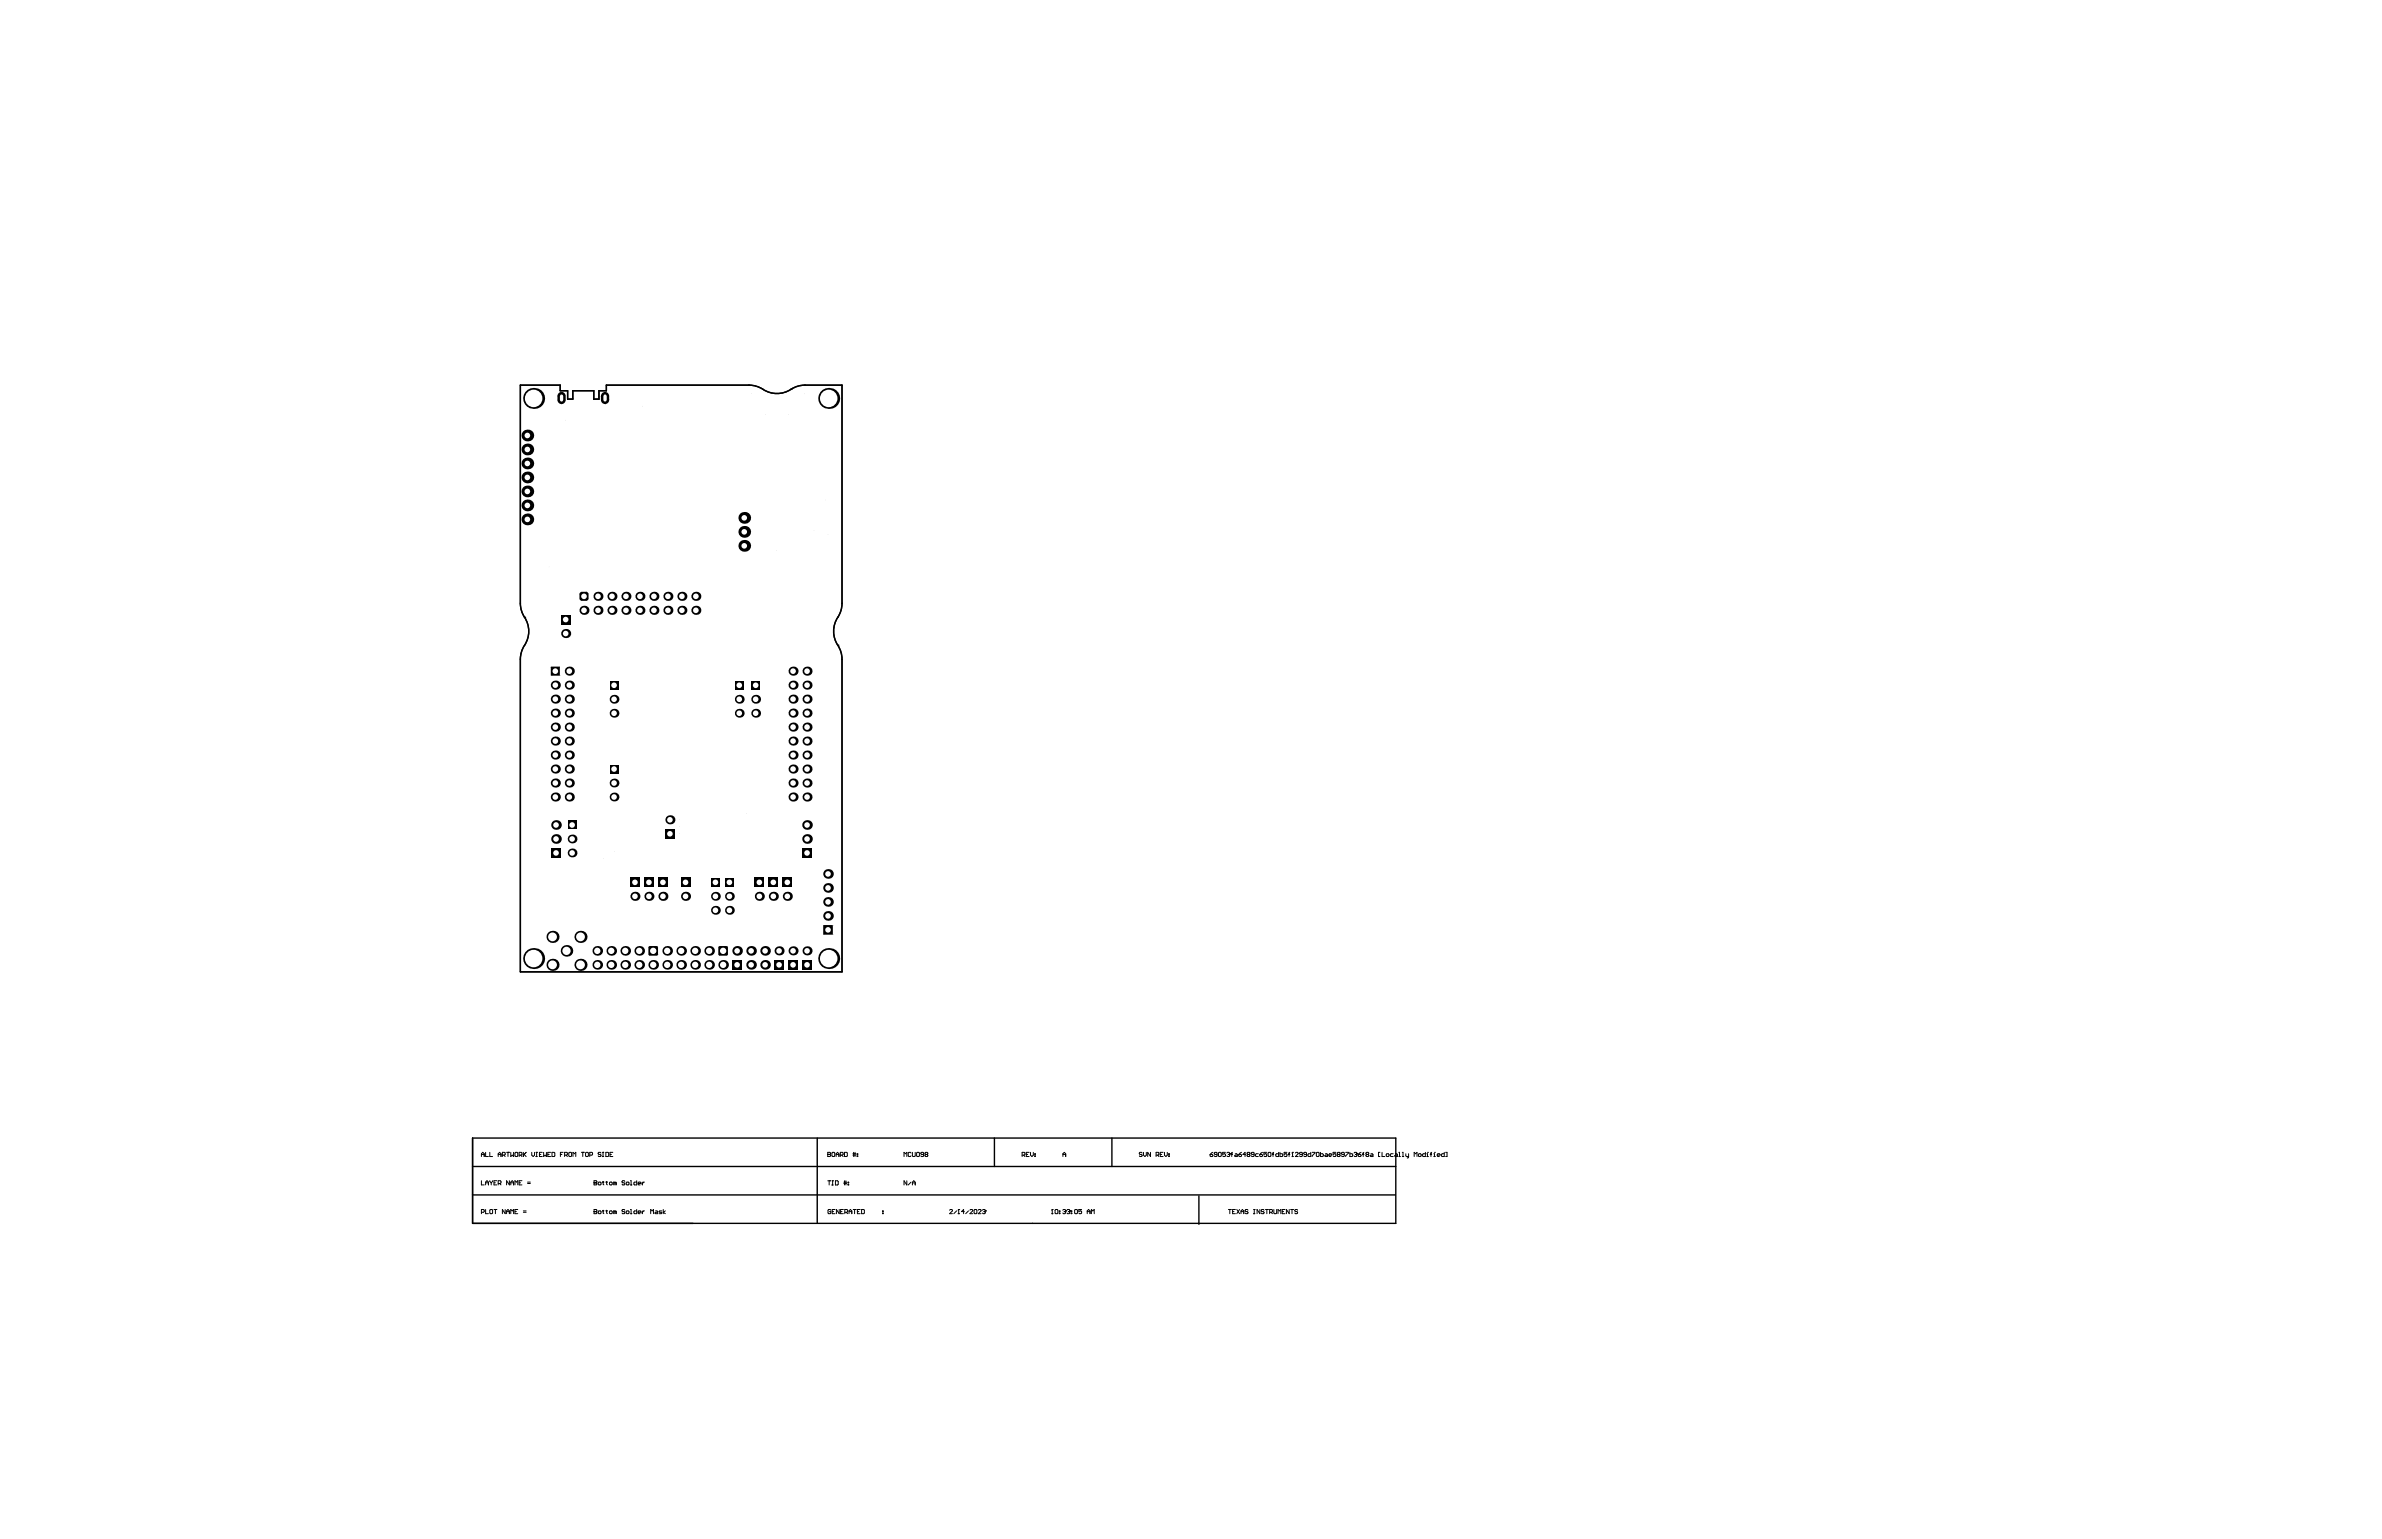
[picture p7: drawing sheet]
<svg xmlns="http://www.w3.org/2000/svg" width="432mm" height="279mm" viewBox="0 0 432 279" stroke-linecap="round" stroke-linejoin="round" font-family="sans-serif">
<g fill="none" stroke="#000" stroke-width=".25">
<path d="M143.4 70.6l.9-.5 1.1-.2 7.2-.1v39.6l-.1 1.1-.4 1a4.8 4.8 0 0 0-.2 5.5M143.4 70.6h.1M143.4 70.6a4.8 4.8 0 0 1-5.6-.3l-1-.3-1-.2h-25.9v1h-1.3v1.6h-1v-1.6h-3.8v1.6h-.9v-1.6h-1.3v-1h-7.3v39.6l.3 1.6 .5 .9M95.1 111.9h.1M95.1 111.9a4.8 4.8 0 0 1-.3 5.6l-.3 1-.2 1v56.7h58.3v-56.7l-.1-1-.6-1.5M151.9 117h.1M85.7 216.7h167.3M85.7 211.5h167.3M85.7 206.3h167.3v15.5h-167.3zM148.1 206.3v15.5M180.3 206.3v5.2M201.6 206.3v5.2"/>
<path d="M217.3 216.8v5.2"/>
</g>
<g fill="none" stroke="#000" stroke-width=".18">
<path d="M87.3 214.1v.7h.5M87.3 219.8h.3l.2-.1-.2-.4h-.3v.8M87.3 209.7v-.5l.2-.3 .3 .3v.5M87.3 209.3h.5M88 219.3v.8h.5M88 208.9v.8h.5M88 214.8v-.5l.3-.2 .2 .2v.5M88 214.5h.5M88.8 208.9v.8h.5M88.8 214.1l.2 .4M88.9 219.3l.4 .1v.5l-.1 .2-.4-.2v-.5zM89 214.5v.3"/>
<path d="M89.3 214.1l-.3 .4M89.6 219.3h.5M89.6 214.5h.2M89.8 219.3v.8M90.1 214.1h-.5v.7h.5M90.3 214.6h.4l.1-.1-.1-.4h-.4v.7M90.3 209.7v-.5l.3-.3 .2 .3v.5M90.3 209.3h.5M90.6 214.6l.2 .2M91.1 209.4h.4l.1-.1-.1-.4h-.4v.8M91.3 209.4l.3 .3M91.6 219.3v.8l-.5-.8v.8"/>
<path d="M91.8 219.7h.5M91.8 208.9h.5M92.1 208.9v.8M92.3 214.1v.7l-.5-.7v.7M92.6 208.9v.8l.2-.3 .3 .3v-.8M92.6 214.8v-.5l.2-.2 .3 .2v.5M92.6 214.5h.5M93.4 219.7h.2M93.4 214.8v-.7l.2 .2 .3-.2v.7M93.5 208.9l.4 .2v.5l-.2 .1-.3-.1v-.5zM93.9 219.3h-.5v.8h.5M94.1 214.5h.3"/>
<path d="M94.1 209.4h.4l.1-.3-.1-.2h-.4v.8M94.4 209.4l.2 .3M94.6 214.1h-.5v.7h.5M94.9 219.8h.5M94.9 219.6h.5M94.9 208.9v.8M95 209.3l.4 .4M95.4 208.9l-.5 .5M95.6 214.3h.5M95.6 214.6h.5M96.4 208.9v.5l.2 .3 .3-.3v-.5M97.2 209.7h.2"/>
<path d="M97.2 208.9h.2M97.3 208.9v.8M97.8 209.3h.2M98.3 208.9h-.5v.8h.5M98.5 208.9v.8l.3-.3 .3 .3v-.8M99.3 209.3h.3M99.8 208.9h-.5v.8h.5M100.1 208.9h.3l.2 .2v.5l-.2 .1h-.3zM101.6 209.3h.2M102.1 208.9h-.5v.8M102.3 209.4h.4l.2-.1-.2-.4h-.4v.8M102.6 209.4l.3 .3"/>
<path d="M103.2 208.9l.4 .2v.5l-.1 .1-.4-.1v-.5zM103.9 209.7v-.8l.2 .3 .3-.3v.8M105.4 208.9h.5M105.6 208.9v.8M106.3 208.9l.4 .2v.5l-.2 .1-.4-.1v-.5zM106.9 209.4h.4l.1-.1-.1-.4h-.4v.8M107.7 219.7h.1M107.7 214.5h.1M107.7 214.1h.4l.1 .1-.1 .3 .1 .2-.1 .1h-.4zM107.7 219.3h.4l.1 .1-.1 .3 .1 .2-.1 .2h-.4zM107.7 219.7h.4M107.7 214.5h.4"/>
<path d="M108.6 214.3l.4 .2-.2 .3-.4-.1zM108.6 219.6l.4 .1-.2 .4-.4-.2zM108.9 209.1l-.1-.2-.4 .2 .2 .2 .3 .1-.1 .3-.4-.1M109.2 209.7h.2M109.2 208.9h.2M109.2 214.3h.3M109.2 219.6h.3M109.3 208.9v.8M109.3 219.4v.5l.2 .2M109.3 214.2v.5l.2 .1M109.8 208.9h.4l.1 .2v.5l-.1 .1h-.4zM109.8 214.3h.3"/>
<path d="M109.8 219.6h.3M110 214.2v.5l.1 .1M110 219.4v.5l.1 .2M110.6 209.3h.2M110.6 214.3l.4 .2-.1 .3-.4-.1zM110.6 219.6l.4 .1-.1 .4-.4-.2zM111.1 208.9h-.5v.8h.5M111.5 214.5l-.3-.2v.5M111.5 219.7l-.3-.1v.5M111.5 214.5v.3M111.5 219.7v.4M111.5 219.7l.1-.1 .1 .1v.4"/>
<path d="M111.5 214.5l.1-.2 .1 .2v.3M113.3 214.2l-.4-.1-.1 .2 .3 .2 .2 .2-.2 .1-.3-.1M113.3 219.4l-.4-.1-.1 .3 .3 .1 .2 .2-.2 .2-.3-.2M113.6 214.3l.4 .2-.1 .3-.4-.1zM113.6 219.6l.4 .1-.1 .4-.4-.2zM114.3 214.1h.1v.7M114.3 214.8h.2M114.3 219.3h.1v.8M115.4 214.1v.7h-.4l-.1-.1 .1-.4h.4M115.4 219.3v.8h-.4l-.1-.4 .1-.1h.4M115.7 214.6h.5l-.1-.3-.4 .2v.2l.4 .1M115.7 219.8h.5l-.1-.2-.4 .1v.2l.4 .2"/>
<path d="M116.4 214.3v.5M116.4 219.6v.5M116.8 214.3l-.4 .3M116.8 219.6l-.4 .2M118.8 219.6l.4 .1v.4h-.4l-.1-.2 .1-.1h.4M120 219.6h-.4l-.1 .1 .5 .2-.1 .2h-.4M120.2 219.3v.8M120.6 219.6l-.4 .2 .4 .3M150.1 209.3h.1M150.1 214.1h.5M150.1 208.9h.3l.2 .2-.2 .2 .2 .3-.2 .1h-.3zM150.1 209.3h.3"/>
<path d="M150.3 214.1v.8M150.6 219.4l-.1-.1-.4 .1v.5l.4 .2 .1-.4h-.2M150.8 214.1h.3M150.8 214.9h.3M150.9 219.7h.2M150.9 214.1v.8M150.9 208.9l.4 .2v.5l-.1 .1-.4-.1v-.5zM151.4 219.3h-.5v.8h.5M151.4 214.1h.4l.2 .1v.5l-.2 .2h-.4zM151.6 209.3h.5M151.6 209.7v-.5l.2-.3 .3 .3v.5M152.1 219.3v.8l-.5-.8v.8"/>
<path d="M152.3 209.4h.4l.1-.1-.1-.4h-.4v.8M152.4 219.7h.2M152.6 209.4l.2 .3M152.9 219.3h-.5v.8h.5M153 214.3h.5M153 214.6h.5M153.1 208.9h.4l.1 .2v.5l-.1 .1h-.4zM153.1 214.1v.8M153.1 219.8h.4l.1-.1-.1-.4h-.4v.8M153.3 214.1v.8M153.4 219.8l.2 .3M153.7 214.3l.2 .2z"/>
<path d="M153.7 214.7l.2 .2zM153.9 219.7h.5M154.6 209.4h.5M154.6 209.2h.5M154.7 219.3h.5M154.7 208.9v.8M154.9 219.3v.8M155 208.9v.8M155.4 209.6l.1 .1zM155.4 209.2l.1 .1zM155.4 219.7h.3M155.9 219.3h-.5v.8h.5"/>
<path d="M156.2 219.3h.4l.1 .1v.5l-.1 .2h-.4zM160 219.9l.1 .2zM160 219.6l.1 .1zM163.9 209.7v-.8l.2 .3 .3-.3v.8M164.4 214.1v.8l-.5-.8v.8M165.1 214.3l-.5 .6M165.1 209.1l-.1-.2-.4 .2v.5l.2 .1 .3-.1M165.4 208.9v.7l.1 .1 .4-.1v-.7M165.4 214.9v-.6l.3-.2 .2 .2v.6M165.4 214.5h.5M166.3 208.9l.4 .2v.5l-.2 .1-.3-.1v-.5zM167.4 209.3h-.4l-.1-.1 .1-.3 .4 .2v.5l-.1 .1-.4-.1"/>
<path d="M167.8 209.3l-.1 .1 .1 .3 .4-.1-.1-.3M167.8 209.3h.3M167.8 209.3l-.1-.1 .1-.3 .4 .2-.1 .2M172.1 219.4l.2-.1 .4 .1-.6 .7h.6M173.4 219.6l-.5 .5M173.8 219.3h.1M173.8 219.3v.8M173.8 219.3l-.1 .1M174.8 219.7h-.5l.4-.4v.8M175.6 219.6l-.5 .5M175.8 219.4l.1-.1 .4 .1-.5 .7h.5M176.7 219.3l.4 .1v.5l-.1 .2-.4-.2v-.5z"/>
<path d="M177.3 219.4l.2-.1 .3 .1-.5 .7h.5M178.1 219.4l.4-.1 .1 .3M178.4 219.7h.1M178.5 219.7l.1 .1-.1 .3-.4-.2M178.6 219.6h.1M178.6 219.6l-.1 .1M185.3 209.4h.4l.1-.1-.1-.4h-.4v.8M185.5 209.4l.3 .3M186 209.3h.3M186.6 208.9h-.6v.8h.6M186.8 208.9v.5l.3 .3 .2-.3v-.5M187.6 209.6l.1 .1z"/>
<path d="M187.6 209.2l.1 .1zM190.8 219.3h.1M190.8 219.3v.8M190.8 219.3l-.2 .1M191.4 219.3l.4 .1v.5l-.2 .2-.3-.2v-.5zM192 219.9l.1 .2zM192 219.6l.1 .1zM192.7 219.4l.3-.1 .2 .3M192.7 209.3h.5M192.7 209.7v-.5l.2-.3 .3 .3v.5M192.9 219.7h.1M193 219.7l.2 .1-.2 .3-.3-.2"/>
<path d="M193.2 219.6h.1M193.2 219.6l-.2 .1M193.4 219.4l.4-.1 .1 .3M193.7 219.7h.1M193.8 219.7l.1 .1-.1 .3-.4-.2M193.9 219.6h.1M193.9 219.6l-.1 .1M194.2 219.9l.1 .2zM194.2 219.6l.1 .1zM194.9 219.3l.4 .1v.5l-.1 .2-.4-.2v-.5zM196.1 219.3h-.5v.4l.2-.1 .3 .1-.2 .4-.3-.2M197.1 219.7h.5"/>
<path d="M207 209.1l-.1-.2-.4 .2 .2 .2 .3 .1-.1 .3-.4-.1M207.3 208.9v.5l.2 .3 .3-.3v-.5M208.6 208.9v.8l-.5-.8v.8M209.6 209.4h.4l.1-.1-.1-.4h-.4v.8M209.8 209.4l.3 .3M210.3 209.3h.3M210.8 208.9h-.5v.8h.5M211.1 208.9v.5l.2 .3 .3-.3v-.5M211.9 209.6l.1 .1zM211.9 209.2l.1 .1zM219.4 209.3h.3l.2 .3-.4 .1zM219.9 208.9l-.5 .4"/>
<path d="M220.6 209.3h-.4l-.1-.1 .1-.3 .4 .2v.5l-.1 .1-.4-.1M221 208.9l.4 .2v.5l-.1 .1-.4-.1v-.5zM222.1 208.9h-.5v.4l.3-.1 .2 .1-.1 .4-.4-.1M222.4 209.1l.4-.2 .1 .3M222.7 209.3h.1M222.7 219.3h.5M222.8 209.3l.1 .1-.1 .3-.4-.1M222.9 209.2h.1M222.9 209.2l-.1 .1M222.9 219.3v.8M223.2 209.3h.2M223.4 208.9l-.1 .2v.6"/>
<path d="M223.4 219.7h.3M223.9 209.2l.4 .1v.4h-.4l-.1-.1 .1-.2h.4M223.9 219.3h-.5v.8h.5M224.2 219.3l.5 .8M224.6 209.3h.3l.2 .3-.4 .1zM224.7 219.3l-.5 .8M225 219.7h.5M225.1 208.9l-.5 .4M225.8 209.3h-.5l.4-.4v.8M226.2 209.3l-.1 .1 .1 .3 .4-.1-.1-.3M226.2 209.3h.3M226.2 209.3l-.1-.1 .1-.3 .4 .2-.1 .2"/>
<path d="M226.2 219.4l-.1-.1-.4 .1 .1 .3 .4 .1-.1 .3-.4-.2M227.2 219.3h.3M227.3 209.3h-.3l-.2-.1 .2-.3 .3 .2v.5l-.1 .1-.4-.1M227.4 219.3v.8M228.1 209.2h-.4l-.1 .1 .1 .4h.4M228.4 209.3h.3l.2 .3-.4 .1zM228.4 219.3v.8l-.5-.8v.8M228.9 208.9l-.5 .4M229.1 219.4l-.3-.1-.2 .3 .4 .1 .1 .2-.1 .2-.4-.2M229.4 219.3h.5M229.6 208.9h-.5v.4l.3-.1 .2 .1-.1 .4-.4-.1M229.6 219.3v.8"/>
<path d="M230 208.9l.4 .2v.5l-.1 .1-.4-.1v-.5zM230.2 219.8h.3l.2-.1-.2-.4h-.3v.8M230.4 219.8l.3 .3M230.6 209.3h.3M230.9 208.9l-.1 .2v.6M230.9 219.3v.6l.1 .2 .4-.2v-.6M231.8 208.9v.8h-.4l-.1-.4 .1-.1h.4M232 208.9v.8h.4l.1-.4-.1-.1h-.4M232.4 219.7h.3M232.9 219.3h-.5v.8h.5M233.3 208.9h-.5v.4l.2-.1 .3 .1-.1 .4-.4-.1M233.6 209.3h.2"/>
<path d="M233.7 219.3v.8l-.5-.8v.8M233.8 208.9l-.1 .2v.6M234 219.3h.5M234.2 209.7h.2M234.2 219.3v.8M234.3 208.9h.1M234.3 208.9v.8M234.3 208.9l-.1 .2M234.8 209.1l.1-.2 .4 .2-.5 .6h.5M235.2 219.4l-.4-.1-.1 .3 .4 .1 .1 .2-.1 .2-.4-.2M236.1 209.3h-.4l-.1-.1 .1-.3 .4 .2v.5l-.1 .1-.4-.1M236.8 209.3h-.3l-.2-.1 .2-.3 .3 .2v.5l-.1 .1-.4-.1"/>
<path d="M237.6 208.9v.8h-.4l-.1-.4 .1-.1h.4M237.9 208.9h.5l-.5 .8M238.7 208.9l.4 .2v.5l-.1 .1-.4-.1v-.5zM239.4 208.9v.8h.4l.1-.4-.1-.1h-.4M240.3 209.2l.3 .1v.4h-.3l-.2-.1 .2-.2h.3M240.9 209.4h.5l-.1-.2-.4 .1v.3l.4 .1M242.2 208.9h-.5v.4l.2-.1 .3 .1-.2 .4-.3-.1M242.5 209.3l-.1-.1 .1-.3 .4 .2-.1 .2M242.5 209.3l-.1 .1 .1 .3 .4-.1-.1-.3M242.5 209.3h.3M243.7 209.3h-.4l-.1-.1 .1-.3 .4 .2v.5l-.1 .1-.4-.1M243.9 208.9h.5l-.5 .8"/>
<path d="M244.7 208.9v.8h.4l.1-.4-.1-.1h-.4M245.5 209.1l.3-.2 .2 .3M245.7 209.3h.1M245.8 209.3l.2 .1-.2 .3-.3-.1M246 209.2h.1M246 209.2l-.2 .1M246.2 209.3h.4l.1 .3-.4 .1zM246.7 208.9l-.5 .4M247 209.3h.2M247.2 208.9l-.1 .2v.6M247.7 209.3l-.1 .1 .1 .3 .4-.1-.1-.3M247.7 209.3h.3"/>
<path d="M247.7 209.3l-.1-.1 .1-.3 .4 .2-.1 .2M248.5 209.2l.4 .1v.4h-.4l-.1-.1 .1-.2h.4M250.1 208.9h-.2v.8h.2M250.5 208.9v.8h.5M251.4 209.2l.4 .1-.1 .4-.4-.1zM252.6 209.2h-.4l-.1 .1 .1 .4h.4M252.9 209.2l.4 .1v.4h-.4l-.1-.1 .1-.2h.4M253.6 209.7h.2M253.6 208.9h.1v.8M254.2 209.7h.3M254.2 208.9h.1v.8M254.8 209.2v.4l.2 .1h.3"/>
<path d="M255.3 209.2v.6l-.2 .2M256.4 209.7v-.8l.2 .3 .3-.3v.8M257.1 209.3l.4-.1 .1 .4-.4 .1zM258.4 208.9v.8h-.4l-.1-.4 .1-.1h.4M258.6 209.7h.3M258.6 209.2h.2v.5M258.8 208.9h.1M259.3 209.3h.2M259.5 208.9l-.1 .2v.6M259.9 209.7h.3M259.9 209.2h.1v.5M260 208.9h.1"/>
<path d="M260.5 209.4h.5l-.1-.2-.4 .1v.3l.4 .1M261.8 208.9v.8h-.4l-.1-.4 .1-.1h.4M262.1 208.9h.2v.8h-.2M91.8 220.1v-.5l.3-.3 .2 .3v.5M92.6 220.1v-.8l.2 .3 .3-.3v.8M114.3 220.1h.2M118 220.1v-.8l.2 .3 .3-.3v.8M153.9 220.1v-.5l.3-.3 .2 .3v.5M173.7 220.1h.2M190.6 220.1h.3M197.1 220.1v-.5l.2-.3 .3 .3v.5M197.8 220.1v-.8l.3 .3 .3-.3v.8"/>
<path d="M225 220.1v-.5l.2-.3 .3 .3v.5M227.2 220.1h.3M231.7 220.1v-.8l.2 .3 .3-.3v.8"/>
</g>
<g fill="#000">
<circle cx="102.5" cy="76.2" r=".03"/>
<circle cx="116.4" cy="73.6" r=".03"/>
<circle cx="136.2" cy="71.4" r=".03"/>
<circle cx="138.7" cy="75.2" r=".03"/>
<circle cx="143" cy="75.2" r=".03"/>
<circle cx="145.8" cy="71.4" r=".03"/>
<circle cx="140.7" cy="99.8" r=".03"/>
<circle cx="147.6" cy="96.2" r=".03"/>
<circle cx="149.7" cy="90.7" r=".03"/>
<circle cx="150.1" cy="97" r=".03"/>
<circle cx="99.5" cy="102.8" r=".03"/>
<circle cx="109.4" cy="155.7" r=".03"/>
<circle cx="111.4" cy="154.4" r=".03"/>
<circle cx="123.2" cy="148.6" r=".03"/>
<circle cx="123.2" cy="149.8" r=".03"/>
<circle cx="123.2" cy="151.1" r=".03"/>
<circle cx="135.3" cy="147.5" r=".03"/>
<circle cx="140.2" cy="162.5" r=".82"/>
</g>
<circle cx="140.2" cy="162.5" r=".51" fill="#fff"/>
<path d="M139.4 159.2h1.6v1.6h-1.6z" fill-rule="evenodd" fill="#000"/>
<circle cx="140.2" cy="160" r=".51" fill="#fff"/>
<circle cx="142.7" cy="162.5" r=".82" fill="#000"/>
<circle cx="142.7" cy="162.5" r=".51" fill="#fff"/>
<path d="M141.9 159.2h1.6v1.6h-1.6z" fill-rule="evenodd" fill="#000"/>
<circle cx="142.7" cy="160" r=".51" fill="#fff"/>
<circle cx="143.8" cy="144.5" r=".82" fill="#000"/>
<circle cx="143.8" cy="144.5" r=".51" fill="#fff"/>
<circle cx="146.3" cy="152.1" r=".87" fill="#000"/>
<circle cx="146.3" cy="152.1" r=".51" fill="#fff"/>
<path d="M145.4 153.8h1.8v1.7h-1.8z" fill-rule="evenodd" fill="#000"/>
<circle cx="146.3" cy="154.7" r=".51" fill="#fff"/>
<circle cx="146.3" cy="149.6" r=".87" fill="#000"/>
<circle cx="146.3" cy="149.6" r=".51" fill="#fff"/>
<circle cx="146.3" cy="144.5" r=".82" fill="#000"/>
<circle cx="146.3" cy="144.5" r=".51" fill="#fff"/>
<path d="M130.5 171.5h1.2l.3 .3v1.2l-.3 .3h-1.2l-.3-.3v-1.2z" fill-rule="evenodd" fill="#000"/>
<g fill="#000">
<path d="M130.5 173v.3zM130.2 173h.3v.3z"/>
<path d="M130.2 171.8h.3zM130.3 171.6l.2-.1v.3h-.3z"/>
<path d="M131.7 173h.3zM131.7 173h.3l-.2 .2-.1 .1z"/>
<path d="M131.7 171.5v.3zM131.7 171.5l.3 .3h-.3z"/>
</g>
<circle cx="131.1" cy="172.4" r=".57" fill="#fff"/>
<circle cx="128.6" cy="172.4" r=".87" fill="#000"/>
<circle cx="128.6" cy="172.4" r=".57" fill="#fff"/>
<circle cx="133.6" cy="172.4" r=".87" fill="#000"/>
<circle cx="133.6" cy="172.4" r=".51" fill="#fff"/>
<circle cx="150.1" cy="166.1" r=".87" fill="#000"/>
<circle cx="150.1" cy="166.1" r=".51" fill="#fff"/>
<circle cx="150.2" cy="173.8" r="1.9" fill="#000"/>
<circle cx="150.2" cy="173.8" r="1.58" fill="#fff"/>
<circle cx="138.7" cy="172.4" r=".87" fill="#000"/>
<circle cx="138.7" cy="172.4" r=".51" fill="#fff"/>
<circle cx="141.2" cy="172.4" r=".82" fill="#000"/>
<circle cx="141.2" cy="172.4" r=".51" fill="#fff"/>
<path d="M140.4 174.1h1.7v1.7h-1.7z" fill-rule="evenodd" fill="#000"/>
<circle cx="141.2" cy="174.9" r=".51" fill="#fff"/>
<path d="M142.9 174.1h1.7v1.7h-1.7z" fill-rule="evenodd" fill="#000"/>
<circle cx="143.8" cy="174.9" r=".51" fill="#fff"/>
<circle cx="143.8" cy="172.4" r=".82" fill="#000"/>
<circle cx="143.8" cy="172.4" r=".51" fill="#fff"/>
<circle cx="146.3" cy="172.4" r=".82" fill="#000"/>
<circle cx="146.3" cy="172.4" r=".51" fill="#fff"/>
<path d="M145.5 174.1h1.6v1.7h-1.6z" fill-rule="evenodd" fill="#000"/>
<circle cx="146.3" cy="174.9" r=".51" fill="#fff"/>
<path d="M149.3 167.7h1.6l.1 .1v1.6l-.1 .1h-1.6l-.1-.1v-1.6z" fill-rule="evenodd" fill="#000"/>
<g fill="#000">
<path d="M149.2 167.8h.1z"/>
<path d="M149.3 169.4v.1zM149.2 169.4l.1 .1z"/>
<path d="M150.9 169.4h.1zM150.9 169.4h.1l-.1 .1z"/>
<path d="M150.9 167.7v.1zM150.9 167.7l.1 .1z"/>
</g>
<circle cx="150.1" cy="168.6" r=".51" fill="#fff"/>
<circle cx="124.3" cy="162.5" r=".82" fill="#000"/>
<circle cx="124.3" cy="162.5" r=".51" fill="#fff"/>
<path d="M123.4 159.2h1.7v1.6h-1.7z" fill-rule="evenodd" fill="#000"/>
<circle cx="124.3" cy="160" r=".51" fill="#fff"/>
<path d="M128.9 159.2h1.6v1.6h-1.6z" fill-rule="evenodd" fill="#000"/>
<circle cx="129.7" cy="160" r=".51" fill="#fff"/>
<path d="M131.4 159.2h1.6v1.6h-1.6z" fill-rule="evenodd" fill="#000"/>
<circle cx="132.2" cy="160" r=".51" fill="#fff"/>
<path d="M136.8 159.2h1.7v1.6h-1.7z" fill-rule="evenodd" fill="#000"/>
<circle cx="137.7" cy="160" r=".51" fill="#fff"/>
<circle cx="132.2" cy="162.5" r=".8" fill="#000"/>
<circle cx="132.2" cy="162.5" r=".51" fill="#fff"/>
<circle cx="137.7" cy="162.5" r=".82" fill="#000"/>
<circle cx="137.7" cy="162.5" r=".51" fill="#fff"/>
<circle cx="129.7" cy="162.5" r=".8" fill="#000"/>
<circle cx="129.7" cy="162.5" r=".51" fill="#fff"/>
<circle cx="146.3" cy="129.3" r=".82" fill="#000"/>
<circle cx="146.3" cy="129.3" r=".51" fill="#fff"/>
<circle cx="143.8" cy="129.3" r=".82" fill="#000"/>
<circle cx="143.8" cy="129.3" r=".51" fill="#fff"/>
<circle cx="146.3" cy="134.4" r=".82" fill="#000"/>
<circle cx="146.3" cy="134.4" r=".51" fill="#fff"/>
<circle cx="146.3" cy="131.8" r=".82" fill="#000"/>
<circle cx="146.3" cy="131.8" r=".51" fill="#fff"/>
<circle cx="143.8" cy="139.4" r=".82" fill="#000"/>
<circle cx="143.8" cy="139.4" r=".51" fill="#fff"/>
<circle cx="143.8" cy="136.9" r=".82" fill="#000"/>
<circle cx="143.8" cy="136.9" r=".51" fill="#fff"/>
<circle cx="143.8" cy="134.4" r=".82" fill="#000"/>
<circle cx="143.8" cy="134.4" r=".51" fill="#fff"/>
<circle cx="146.3" cy="136.9" r=".82" fill="#000"/>
<circle cx="146.3" cy="136.9" r=".51" fill="#fff"/>
<circle cx="146.3" cy="139.4" r=".82" fill="#000"/>
<circle cx="146.3" cy="139.4" r=".51" fill="#fff"/>
<circle cx="143.8" cy="131.8" r=".82" fill="#000"/>
<circle cx="143.8" cy="131.8" r=".51" fill="#fff"/>
<circle cx="134" cy="126.8" r=".8" fill="#000"/>
<circle cx="134" cy="126.8" r=".51" fill="#fff"/>
<circle cx="137" cy="129.3" r=".8" fill="#000"/>
<circle cx="137" cy="129.3" r=".51" fill="#fff"/>
<path d="M133.2 123.5h1.6v1.6h-1.6z" fill-rule="evenodd" fill="#000"/>
<circle cx="134" cy="124.3" r=".51" fill="#fff"/>
<circle cx="137" cy="126.8" r=".8" fill="#000"/>
<circle cx="137" cy="126.8" r=".51" fill="#fff"/>
<path d="M136.2 123.5h1.6v1.6h-1.6z" fill-rule="evenodd" fill="#000"/>
<circle cx="137" cy="124.3" r=".51" fill="#fff"/>
<circle cx="134" cy="129.3" r=".8" fill="#000"/>
<circle cx="134" cy="129.3" r=".51" fill="#fff"/>
<circle cx="146.3" cy="121.7" r=".82" fill="#000"/>
<circle cx="146.3" cy="121.7" r=".51" fill="#fff"/>
<circle cx="143.8" cy="126.8" r=".82" fill="#000"/>
<circle cx="143.8" cy="126.8" r=".51" fill="#fff"/>
<circle cx="143.8" cy="124.2" r=".82" fill="#000"/>
<circle cx="143.8" cy="124.2" r=".51" fill="#fff"/>
<circle cx="146.3" cy="124.2" r=".82" fill="#000"/>
<circle cx="146.3" cy="124.2" r=".51" fill="#fff"/>
<circle cx="146.3" cy="126.8" r=".82" fill="#000"/>
<circle cx="146.3" cy="126.8" r=".51" fill="#fff"/>
<circle cx="143.8" cy="121.7" r=".82" fill="#000"/>
<circle cx="143.8" cy="121.7" r=".51" fill="#fff"/>
<circle cx="146.3" cy="142" r=".82" fill="#000"/>
<circle cx="146.3" cy="142" r=".51" fill="#fff"/>
<circle cx="143.8" cy="142" r=".82" fill="#000"/>
<circle cx="143.8" cy="142" r=".51" fill="#fff"/>
<circle cx="132.2" cy="165.1" r=".8" fill="#000"/>
<circle cx="132.2" cy="165.1" r=".51" fill="#fff"/>
<circle cx="138.7" cy="174.9" r=".87" fill="#000"/>
<circle cx="138.7" cy="174.9" r=".51" fill="#fff"/>
<circle cx="136.2" cy="172.4" r=".87" fill="#000"/>
<circle cx="136.2" cy="172.4" r=".51" fill="#fff"/>
<circle cx="136.2" cy="174.9" r=".87" fill="#000"/>
<circle cx="136.2" cy="174.9" r=".51" fill="#fff"/>
<path d="M132.7 174.1h1.8v1.7h-1.8z" fill-rule="evenodd" fill="#000"/>
<circle cx="133.6" cy="174.9" r=".51" fill="#fff"/>
<circle cx="150.1" cy="158.5" r=".87" fill="#000"/>
<circle cx="150.1" cy="158.5" r=".51" fill="#fff"/>
<circle cx="150.1" cy="161" r=".87" fill="#000"/>
<circle cx="150.1" cy="161" r=".51" fill="#fff"/>
<circle cx="150.1" cy="163.5" r=".87" fill="#000"/>
<circle cx="150.1" cy="163.5" r=".51" fill="#fff"/>
<circle cx="131.1" cy="174.9" r=".87" fill="#000"/>
<circle cx="131.1" cy="174.9" r=".57" fill="#fff"/>
<circle cx="95.6" cy="79" r="1.07" fill="#000"/>
<circle cx="95.6" cy="79" r=".51" fill="#fff"/>
<circle cx="95.6" cy="91.6" r="1.07" fill="#000"/>
<circle cx="95.6" cy="91.6" r=".51" fill="#fff"/>
<circle cx="95.6" cy="89.1" r="1.07" fill="#000"/>
<circle cx="95.6" cy="89.1" r=".51" fill="#fff"/>
<circle cx="95.6" cy="86.6" r="1.07" fill="#000"/>
<circle cx="95.6" cy="86.6" r=".51" fill="#fff"/>
<circle cx="95.6" cy="84" r="1.07" fill="#000"/>
<circle cx="95.6" cy="84" r=".51" fill="#fff"/>
<circle cx="95.6" cy="94.2" r="1.07" fill="#000"/>
<circle cx="95.6" cy="94.2" r=".51" fill="#fff"/>
<circle cx="95.6" cy="81.5" r="1.07" fill="#000"/>
<circle cx="95.6" cy="81.5" r=".51" fill="#fff"/>
<circle cx="128.6" cy="174.9" r=".87" fill="#000"/>
<circle cx="128.6" cy="174.9" r=".57" fill="#fff"/>
<circle cx="129.7" cy="165.1" r=".8" fill="#000"/>
<circle cx="129.7" cy="165.1" r=".51" fill="#fff"/>
<circle cx="116" cy="110.7" r=".82" fill="#000"/>
<circle cx="116" cy="110.7" r=".51" fill="#fff"/>
<path d="M101.7 111.5h1.7v1.7h-1.7z" fill-rule="evenodd" fill="#000"/>
<circle cx="102.5" cy="112.3" r=".51" fill="#fff"/>
<circle cx="105.9" cy="110.7" r=".82" fill="#000"/>
<circle cx="105.9" cy="110.7" r=".51" fill="#fff"/>
<circle cx="108.4" cy="110.7" r=".82" fill="#000"/>
<circle cx="108.4" cy="110.7" r=".51" fill="#fff"/>
<circle cx="116" cy="108.1" r=".82" fill="#000"/>
<circle cx="116" cy="108.1" r=".51" fill="#fff"/>
<circle cx="110.9" cy="110.7" r=".82" fill="#000"/>
<circle cx="110.9" cy="110.7" r=".51" fill="#fff"/>
<circle cx="113.5" cy="110.7" r=".82" fill="#000"/>
<circle cx="113.5" cy="110.7" r=".51" fill="#fff"/>
<circle cx="108.4" cy="108.1" r=".82" fill="#000"/>
<circle cx="108.4" cy="108.1" r=".51" fill="#fff"/>
<path d="M105.5 107.3h.8l.4 .4v.8l-.4 .4h-.8l-.5-.4v-.8z" fill-rule="evenodd" fill="#000"/>
<g fill="#000">
<path d="M105 107.7h.5zM105.3 107.4l.2-.1v.4h-.5z"/>
<path d="M105.5 108.5v.4zM105 108.5h.5v.4l-.4-.2z"/>
<path d="M106.3 108.5h.4zM106.3 108.5h.4l-.2 .4h-.2z"/>
<path d="M106.3 107.3v.4zM106.3 107.3l.2 .1 .2 .3h-.4z"/>
</g>
<circle cx="105.9" cy="108.1" r=".51" fill="#fff"/>
<circle cx="110.9" cy="108.1" r=".82" fill="#000"/>
<circle cx="110.9" cy="108.1" r=".51" fill="#fff"/>
<circle cx="113.5" cy="108.1" r=".82" fill="#000"/>
<circle cx="113.5" cy="108.1" r=".51" fill="#fff"/>
<circle cx="118.5" cy="110.7" r=".82" fill="#000"/>
<circle cx="118.5" cy="110.7" r=".51" fill="#fff"/>
<circle cx="121.1" cy="110.7" r=".82" fill="#000"/>
<circle cx="121.1" cy="110.7" r=".51" fill="#fff"/>
<circle cx="123.6" cy="110.7" r=".82" fill="#000"/>
<circle cx="123.6" cy="110.7" r=".51" fill="#fff"/>
<circle cx="126.1" cy="110.7" r=".82" fill="#000"/>
<circle cx="126.1" cy="110.7" r=".51" fill="#fff"/>
<circle cx="121.1" cy="108.1" r=".82" fill="#000"/>
<circle cx="121.1" cy="108.1" r=".51" fill="#fff"/>
<circle cx="123.6" cy="108.1" r=".82" fill="#000"/>
<circle cx="123.6" cy="108.1" r=".51" fill="#fff"/>
<circle cx="118.5" cy="108.1" r=".82" fill="#000"/>
<circle cx="118.5" cy="108.1" r=".51" fill="#fff"/>
<circle cx="126.1" cy="108.1" r=".82" fill="#000"/>
<circle cx="126.1" cy="108.1" r=".51" fill="#fff"/>
<circle cx="134.9" cy="99" r="1.07" fill="#000"/>
<circle cx="134.9" cy="99" r=".51" fill="#fff"/>
<circle cx="134.9" cy="96.4" r="1.07" fill="#000"/>
<circle cx="134.9" cy="96.4" r=".51" fill="#fff"/>
<circle cx="134.9" cy="93.9" r="1.07" fill="#000"/>
<circle cx="134.9" cy="93.9" r=".51" fill="#fff"/>
<path d="M109.7 71.1l.7 .7v.7l-.7 .8-.8-.8v-.7z" fill-rule="evenodd" fill="#000"/>
<g fill="#000">
<path d="M109.7 72.5h.7zM109.7 72.5h.7a.75 .75 0 0 1-.7 .8z"/>
<path d="M109.7 71.1v.7zM109.7 71.1a.75 .75 0 0 1 .7 .7h-.7z"/>
<path d="M108.9 71.8h.8zM109.2 71.3l.5-.2v.7h-.8z"/>
<path d="M109.7 72.5v.8zM108.9 72.5h.8v.8a.75 .75 0 0 1-.8-.8z"/>
<circle cx="96.7" cy="72.2" r="1.9"/>
</g>
<path d="M109.7 71.8v.7" fill="none" stroke="#fff" stroke-width=".6"/>
<circle cx="96.7" cy="72.2" r="1.58" fill="#fff"/>
<path d="M101.8 71.1l.7 .7v.7l-.7 .8-.8-.8v-.7z" fill-rule="evenodd" fill="#000"/>
<g fill="#000">
<path d="M101.8 72.5h.7zM101.8 72.5h.7a.75 .75 0 0 1-.7 .8z"/>
<path d="M101.8 71.1v.7zM101.8 71.1a.75 .75 0 0 1 .7 .7h-.7z"/>
<path d="M101 71.8h.8zM101.3 71.3l.5-.2v.7h-.8z"/>
<path d="M101.8 72.5v.8zM101 72.5h.8v.8a.75 .75 0 0 1-.8-.8z"/>
<circle cx="150.2" cy="72.2" r="1.9"/>
</g>
<path d="M101.8 71.8v.7" fill="none" stroke="#fff" stroke-width=".6"/>
<circle cx="150.2" cy="72.2" r="1.58" fill="#fff"/>
<circle cx="103.2" cy="144.5" r=".82" fill="#000"/>
<circle cx="103.2" cy="144.5" r=".51" fill="#fff"/>
<circle cx="100.7" cy="144.5" r=".82" fill="#000"/>
<circle cx="100.7" cy="144.5" r=".51" fill="#fff"/>
<path d="M99.9 153.8h1.8v1.7h-1.8z" fill-rule="evenodd" fill="#000"/>
<circle cx="100.8" cy="154.7" r=".51" fill="#fff"/>
<circle cx="100.8" cy="152.1" r=".87" fill="#000"/>
<circle cx="100.8" cy="152.1" r=".51" fill="#fff"/>
<circle cx="103.7" cy="152.1" r=".8" fill="#000"/>
<circle cx="103.7" cy="152.1" r=".51" fill="#fff"/>
<path d="M102.9 148.8h1.6v1.6h-1.6z" fill-rule="evenodd" fill="#000"/>
<circle cx="103.7" cy="149.6" r=".51" fill="#fff"/>
<circle cx="103.7" cy="154.7" r=".8" fill="#000"/>
<circle cx="103.7" cy="154.7" r=".51" fill="#fff"/>
<circle cx="100.8" cy="149.6" r=".87" fill="#000"/>
<circle cx="100.8" cy="149.6" r=".51" fill="#fff"/>
<circle cx="111.3" cy="144.5" r=".8" fill="#000"/>
<circle cx="111.3" cy="144.5" r=".51" fill="#fff"/>
<circle cx="96.7" cy="173.8" r="1.9" fill="#000"/>
<circle cx="96.7" cy="173.8" r="1.58" fill="#fff"/>
<circle cx="102.7" cy="172.4" r="1.05" fill="#000"/>
<circle cx="102.7" cy="172.4" r=".75" fill="#fff"/>
<circle cx="100.2" cy="169.9" r="1.1" fill="#000"/>
<circle cx="100.2" cy="169.9" r=".8" fill="#fff"/>
<circle cx="105.2" cy="169.9" r="1.1" fill="#000"/>
<circle cx="105.2" cy="169.9" r=".8" fill="#fff"/>
<circle cx="108.3" cy="172.4" r=".87" fill="#000"/>
<circle cx="108.3" cy="172.4" r=".57" fill="#fff"/>
<circle cx="100.2" cy="174.9" r="1.1" fill="#000"/>
<circle cx="100.2" cy="174.9" r=".8" fill="#fff"/>
<circle cx="108.3" cy="174.9" r=".87" fill="#000"/>
<circle cx="108.3" cy="174.9" r=".57" fill="#fff"/>
<circle cx="105.2" cy="174.9" r="1.1" fill="#000"/>
<circle cx="105.2" cy="174.9" r=".8" fill="#fff"/>
<path d="M114.3 159.2h1.6v1.6h-1.6z" fill-rule="evenodd" fill="#000"/>
<circle cx="115.1" cy="160" r=".51" fill="#fff"/>
<circle cx="115.1" cy="162.5" r=".82" fill="#000"/>
<circle cx="115.1" cy="162.5" r=".51" fill="#fff"/>
<circle cx="117.6" cy="162.5" r=".82" fill="#000"/>
<circle cx="117.6" cy="162.5" r=".51" fill="#fff"/>
<path d="M116.8 159.2h1.7v1.6h-1.7z" fill-rule="evenodd" fill="#000"/>
<circle cx="117.6" cy="160" r=".51" fill="#fff"/>
<circle cx="120.2" cy="162.5" r=".82" fill="#000"/>
<circle cx="120.2" cy="162.5" r=".51" fill="#fff"/>
<path d="M119.3 159.2h1.7v1.6h-1.7z" fill-rule="evenodd" fill="#000"/>
<circle cx="120.2" cy="160" r=".51" fill="#fff"/>
<circle cx="110.8" cy="172.4" r=".87" fill="#000"/>
<circle cx="110.8" cy="172.4" r=".57" fill="#fff"/>
<circle cx="113.3" cy="174.9" r=".87" fill="#000"/>
<circle cx="113.3" cy="174.9" r=".57" fill="#fff"/>
<circle cx="110.8" cy="174.9" r=".87" fill="#000"/>
<circle cx="110.8" cy="174.9" r=".57" fill="#fff"/>
<circle cx="113.3" cy="172.4" r=".87" fill="#000"/>
<circle cx="113.3" cy="172.4" r=".57" fill="#fff"/>
<path d="M120.6 150.4h1.7v1.6h-1.7z" fill-rule="evenodd" fill="#000"/>
<circle cx="121.4" cy="151.2" r=".51" fill="#fff"/>
<circle cx="121.4" cy="148.6" r=".82" fill="#000"/>
<circle cx="121.4" cy="148.6" r=".51" fill="#fff"/>
<circle cx="103.2" cy="134.4" r=".82" fill="#000"/>
<circle cx="103.2" cy="134.4" r=".51" fill="#fff"/>
<circle cx="100.7" cy="142" r=".82" fill="#000"/>
<circle cx="100.7" cy="142" r=".51" fill="#fff"/>
<circle cx="100.7" cy="139.4" r=".82" fill="#000"/>
<circle cx="100.7" cy="139.4" r=".51" fill="#fff"/>
<circle cx="100.7" cy="136.9" r=".82" fill="#000"/>
<circle cx="100.7" cy="136.9" r=".51" fill="#fff"/>
<circle cx="103.2" cy="139.4" r=".82" fill="#000"/>
<circle cx="103.2" cy="139.4" r=".51" fill="#fff"/>
<circle cx="103.2" cy="142" r=".82" fill="#000"/>
<circle cx="103.2" cy="142" r=".51" fill="#fff"/>
<circle cx="103.2" cy="136.9" r=".82" fill="#000"/>
<circle cx="103.2" cy="136.9" r=".51" fill="#fff"/>
<circle cx="100.7" cy="134.4" r=".82" fill="#000"/>
<circle cx="100.7" cy="134.4" r=".51" fill="#fff"/>
<circle cx="111.3" cy="142" r=".8" fill="#000"/>
<circle cx="111.3" cy="142" r=".51" fill="#fff"/>
<path d="M110.5 138.6h1.6v1.6h-1.6z" fill-rule="evenodd" fill="#000"/>
<circle cx="111.3" cy="139.4" r=".51" fill="#fff"/>
<path d="M110.5 123.5h1.6v1.6h-1.6z" fill-rule="evenodd" fill="#000"/>
<circle cx="111.3" cy="124.3" r=".51" fill="#fff"/>
<circle cx="100.7" cy="129.3" r=".82" fill="#000"/>
<circle cx="100.7" cy="129.3" r=".51" fill="#fff"/>
<circle cx="100.7" cy="131.8" r=".82" fill="#000"/>
<circle cx="100.7" cy="131.8" r=".51" fill="#fff"/>
<circle cx="103.2" cy="121.7" r=".82" fill="#000"/>
<circle cx="103.2" cy="121.7" r=".51" fill="#fff"/>
<circle cx="100.7" cy="126.8" r=".82" fill="#000"/>
<circle cx="100.7" cy="126.8" r=".51" fill="#fff"/>
<circle cx="100.7" cy="124.2" r=".82" fill="#000"/>
<circle cx="100.7" cy="124.2" r=".51" fill="#fff"/>
<circle cx="102.5" cy="114.9" r=".82" fill="#000"/>
<circle cx="102.5" cy="114.9" r=".51" fill="#fff"/>
<circle cx="103.2" cy="126.8" r=".82" fill="#000"/>
<circle cx="103.2" cy="126.8" r=".51" fill="#fff"/>
<circle cx="103.2" cy="129.3" r=".82" fill="#000"/>
<circle cx="103.2" cy="129.3" r=".51" fill="#fff"/>
<circle cx="103.2" cy="131.8" r=".82" fill="#000"/>
<circle cx="103.2" cy="131.8" r=".51" fill="#fff"/>
<circle cx="103.2" cy="124.2" r=".82" fill="#000"/>
<circle cx="103.2" cy="124.2" r=".51" fill="#fff"/>
<circle cx="111.3" cy="126.8" r=".8" fill="#000"/>
<circle cx="111.3" cy="126.8" r=".51" fill="#fff"/>
<circle cx="111.3" cy="129.3" r=".8" fill="#000"/>
<circle cx="111.3" cy="129.3" r=".51" fill="#fff"/>
<path d="M99.8 121l1.6-.1 .1 1.5-1.6 .1z" fill-rule="evenodd" fill="#000"/>
<g fill="#000">
<path d="M99.8 121h.1zM99.9 120.9v.1z"/>
<path d="M99.9 122.4v.1zM99.8 122.4l.1 .1z"/>
<path d="M101.4 122.4h.1zM101.4 122.4h.1l-.1 .1z"/>
<path d="M101.4 120.9v.1zM101.4 120.9l.1 .1z"/>
</g>
<circle cx="100.7" cy="121.7" r=".51" fill="#fff"/>
<circle cx="115.9" cy="174.9" r=".87" fill="#000"/>
<circle cx="115.9" cy="174.9" r=".57" fill="#fff"/>
<circle cx="115.9" cy="172.4" r=".87" fill="#000"/>
<circle cx="115.9" cy="172.4" r=".57" fill="#fff"/>
<circle cx="120.9" cy="174.9" r=".87" fill="#000"/>
<circle cx="120.9" cy="174.9" r=".57" fill="#fff"/>
<circle cx="118.4" cy="174.9" r=".87" fill="#000"/>
<circle cx="118.4" cy="174.9" r=".57" fill="#fff"/>
<path d="M117.8 171.5h1.2l.3 .3v1.2l-.3 .3h-1.2l-.3-.3v-1.2z" fill-rule="evenodd" fill="#000"/>
<g fill="#000">
<path d="M117.8 173v.3zM117.5 173h.3v.3z"/>
<path d="M117.5 171.8h.3zM117.7 171.6l.1-.1v.3h-.3z"/>
<path d="M119 173h.3zM119 173h.3l-.1 .2-.2 .1z"/>
<path d="M119 171.5v.3zM119 171.5l.3 .3h-.3z"/>
</g>
<circle cx="118.4" cy="172.4" r=".57" fill="#fff"/>
<circle cx="120.9" cy="172.4" r=".87" fill="#000"/>
<circle cx="120.9" cy="172.4" r=".57" fill="#fff"/>
<circle cx="123.5" cy="174.9" r=".87" fill="#000"/>
<circle cx="123.5" cy="174.9" r=".57" fill="#fff"/>
<circle cx="123.5" cy="172.4" r=".87" fill="#000"/>
<circle cx="123.5" cy="172.4" r=".57" fill="#fff"/>
<circle cx="126" cy="172.4" r=".87" fill="#000"/>
<circle cx="126" cy="172.4" r=".57" fill="#fff"/>
<circle cx="126" cy="174.9" r=".87" fill="#000"/>
<circle cx="126" cy="174.9" r=".57" fill="#fff"/>
</svg>
